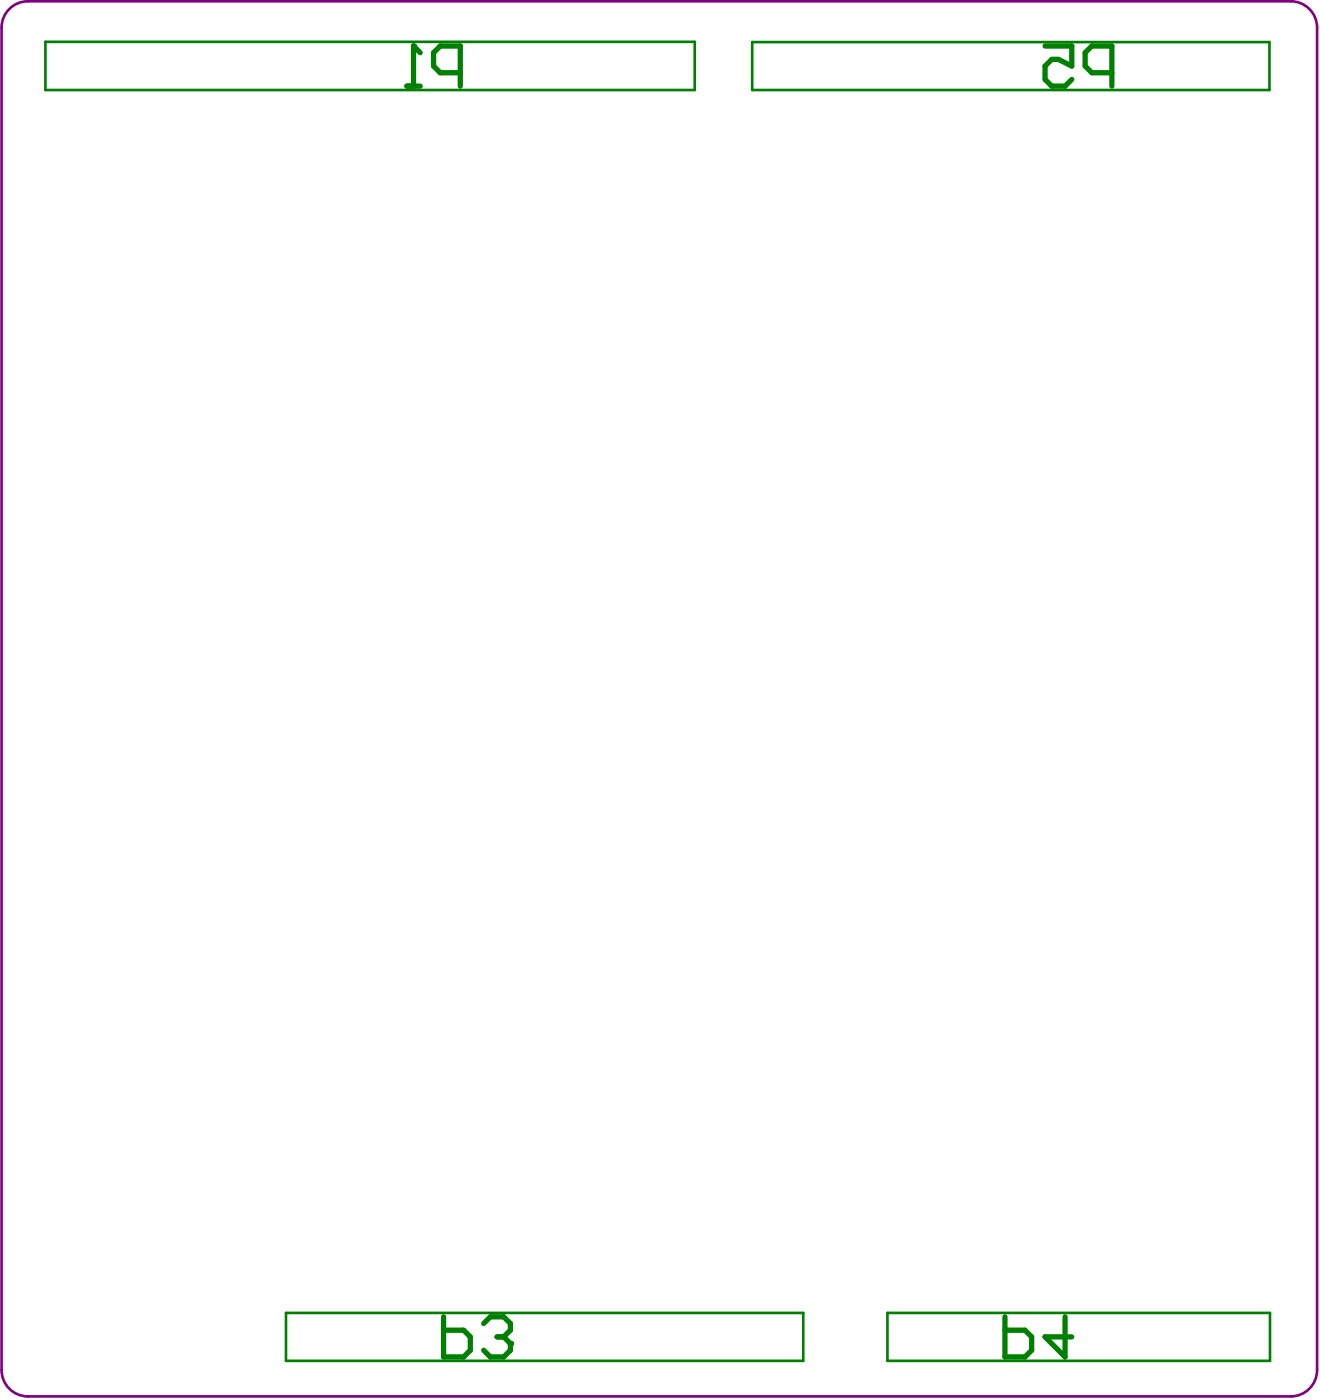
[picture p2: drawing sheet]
<svg xmlns="http://www.w3.org/2000/svg" width="167mm" height="177mm" viewBox="0 0 167 177" stroke-linecap="round" stroke-linejoin="round" font-family="sans-serif">
<path d="M5.7 5.3h82.1v6.1h-82.1zM95.1 5.3h65.4v6.1h-65.4zM36.2 166.1h65.3v6h-65.3zM112.2 166.1h48.3v6h-48.3z" fill="none" stroke="#008000" stroke-width=".33"/>
<path d="M51.4 10.9h1.7M52.3 5.8v5.1M58.2 9.2h-2.5l-.9-.8v-1.7l.9-.9h2.5v5.1" fill="none" stroke="#008000" stroke-width=".67"/>
<circle cx="52.3" cy="5.8" r=".33" fill="#008000"/>
<path d="M52.3 5.8l.8 .9M132.1 5.8h3.4v2.6l-1.7-.9h-.8l-.9 .9v1.6l.9 .9h1.6l.9-.9M140.6 9.2h-2.6l-.8-.8v-1.7l.8-.9h2.6v5.1M56.1 166.6v5h2.5l.9-.8v-1.7l-.9-.8h-2.5M64.5 170v.8l-.8 .8h-1.7l-.9-.8M127 166.6v5h2.6l.8-.8v-1.7l-.8-.8h-2.6M134.6 166.6v5l-2.5-2.5h3.4" fill="none" stroke="#008000" stroke-width=".67"/>
<circle cx="64.5" cy="170" r=".33" fill="#008000"/>
<path d="M61.1 167.4l.9-.8h1.7l.8 .8v.9l-.8 .8M62.8 169.1h.9M63.7 169.1l.8 .9" fill="none" stroke="#008000" stroke-width=".67"/>
<path d="M1.2 1.1a3.3 3.3 0 0 1 2.3-.9h159.7a3.3 3.3 0 0 1 3.3 3.3v169.8a3.3 3.3 0 0 1-3.3 3.3h-159.7a3.3 3.3 0 0 1-3.3-3.3v-169.8a3.3 3.3 0 0 1 1-2.4z" fill="none" stroke="#800080" stroke-width=".33"/>
</svg>
